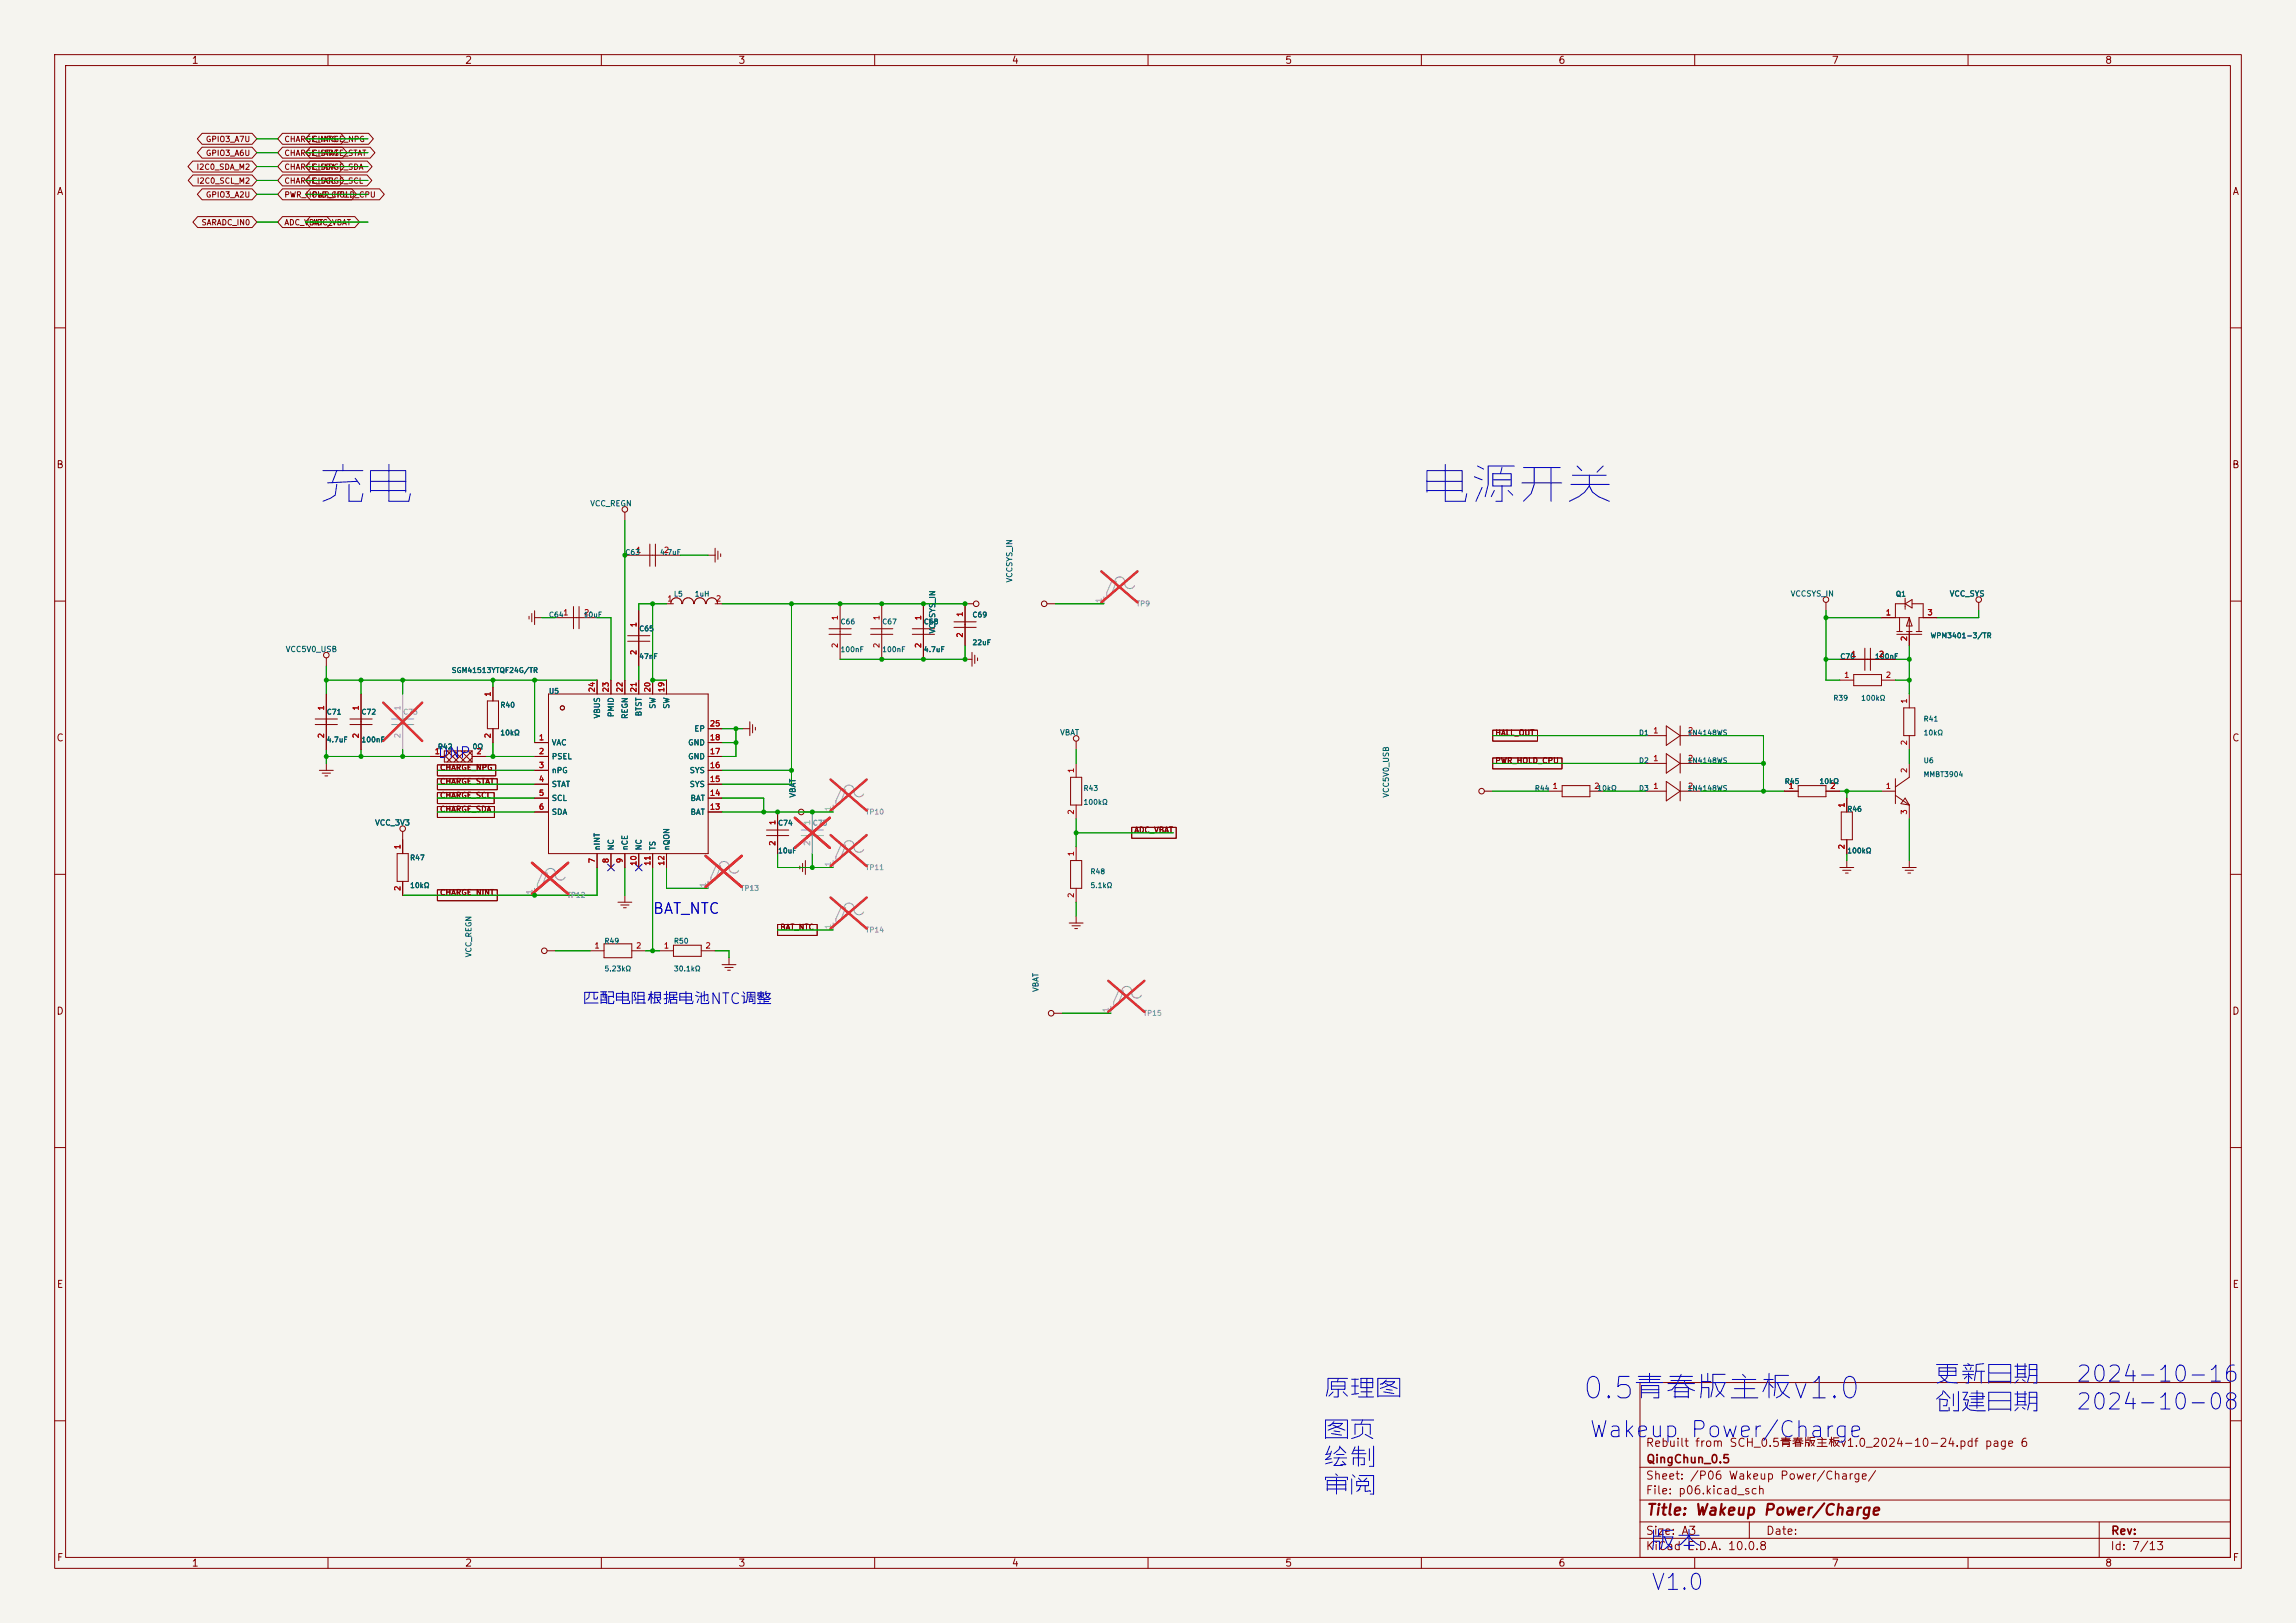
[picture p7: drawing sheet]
<svg xmlns="http://www.w3.org/2000/svg" width="420mm" height="297mm" viewBox="0 0 420 297" stroke-linecap="round" stroke-linejoin="round" font-family="sans-serif">
<defs><g id="words">
<g font-size="5.9" fill="#0000c2">
<text x="57.9" y="93.5">充电</text>
<text x="259.9" y="93.5">电源开关</text>
</g>
<text font-size="3.9" fill="#0000c2" x="289.2" y="257">0.5青春版主板v1.0</text>
<g font-size="3.2" fill="#0000c2">
<text x="241.8" y="256.6">原理图</text>
<text x="353.6" y="254.1">更新日期</text>
<text x="353.6" y="259.2">创建日期</text>
<text x="241.8" y="264.2">图页</text>
<text x="241.8" y="269.3">绘制</text>
<text x="241.8" y="274.4">审阅</text>
<text x="301.5" y="284.6">版本</text>
</g>
<g font-size="2.9" fill="#0000c2">
<text x="379.5" y="253.6">2024-10-16</text>
<text x="290.5" y="263.8">Wakeup Power/Charge</text>
<text x="379.5" y="258.7">2024-10-08</text>
<text x="301.8" y="291.7">V1.0</text>
</g>
<g font-size="2" fill="#0000c2">
<text x="79.9" y="139.2">DNP</text>
<text x="119.3" y="167.7">BAT_NTC</text>
<text x="106.6" y="184.2">匹配电阻根据电池NTC调整</text>
</g>
<text font-size="2" fill="#840000" x="301" y="277.8">Title: Wakeup Power/Charge</text>
<g font-size="1.5" fill="#840000">
<text x="300.9" y="265.1">Rebuilt from SCH_0.5青春版主板v1.0_2024-10-24.pdf page 6</text>
<text x="301" y="268.1">QingChun_0.5</text>
<text x="300.9" y="273.8">File: p06.kicad_sch</text>
<text x="300.9" y="271.1">Sheet: /P06 Wakeup Power/Charge/</text>
<text x="300.9" y="281.2">Size: A3</text>
<text x="322.9" y="281.2">Date:</text>
<text x="386" y="281.2">Rev:</text>
<text x="300.9" y="284">KiCad E.D.A. 10.0.8</text>
<text x="385.9" y="284">Id: 7/13</text>
</g>
<g font-size="1.3" fill="#840000">
<text x="35" y="12">1</text>
<text x="85" y="12">2</text>
<text x="135" y="12">3</text>
<text x="185" y="12">4</text>
<text x="235" y="12">5</text>
<text x="285" y="12">6</text>
<text x="335" y="12">7</text>
<text x="385" y="12">8</text>
<text x="10.3" y="36">A</text>
<text x="408.3" y="36">A</text>
<text x="10.2" y="86">B</text>
<text x="408.2" y="86">B</text>
<text x="10.2" y="136">C</text>
<text x="408.2" y="136">C</text>
<text x="10.2" y="186">D</text>
<text x="408.2" y="186">D</text>
<text x="10.3" y="236">E</text>
<text x="408.3" y="236">E</text>
<text x="10.3" y="286">F</text>
<text x="35" y="287">1</text>
<text x="85" y="287">2</text>
<text x="135" y="287">3</text>
<text x="185" y="287">4</text>
<text x="235" y="287">5</text>
<text x="285" y="287">6</text>
<text x="335" y="287">7</text>
<text x="385" y="287">8</text>
<text x="408.3" y="286">F</text>
</g>
<g font-size="1" fill="#840000">
<text x="37.6" y="26.2">GPIO3_A7U</text>
<text x="37.6" y="28.8">GPIO3_A6U</text>
<text x="51.9" y="28.8">CHARGE_STAT</text>
<text x="51.9" y="26.2">CHARGE_NPG</text>
<text x="57" y="28.8">CHARGE_STAT</text>
<text x="57" y="26.2">CHARGE_NPG</text>
<text x="35.9" y="31.3">I2C0_SDA_M2</text>
<text x="35.9" y="33.8">I2C0_SCL_M2</text>
<text x="51.9" y="33.8">CHARGE_SCL</text>
<text x="51.9" y="31.3">CHARGE_SDA</text>
<text x="57" y="31.3">CHARGE_SDA</text>
<text x="57" y="33.8">CHARGE_SCL</text>
<text x="36.8" y="41.5">SARADC_IN0</text>
<text x="37.6" y="36.4">GPIO3_A2U</text>
<text x="51.9" y="41.5">ADC_VBAT</text>
<text x="51.9" y="36.4">PWR_HOLD_CPU</text>
<text x="57" y="36.4">PWR_HOLD_CPU</text>
<text x="57" y="41.5">ADC_VBAT</text>
<text x="273.4" y="134.9">HALL_OUT</text>
<text x="80.4" y="141.2">CHARGE_NPG</text>
<text x="80.4" y="143.8">CHARGE_STAT</text>
<text x="273.4" y="139.9">PWR_HOLD_CPU</text>
<text x="80.4" y="148.8">CHARGE_SDA</text>
<text x="80.4" y="146.3">CHARGE_SCL</text>
<text x="207.4" y="152.6">ADC_VBAT</text>
<text x="80.4" y="164.1">CHARGE_NINT</text>
<text x="142.6" y="170.4">BAT_NTC</text>
</g>
<g font-size="1" fill="#006464">
<text x="107.9" y="92.9">VCC_REGN</text>
<text x="185.4" y="106.7" transform="rotate(-90 185.4 106.7)">VCCSYS_IN</text>
<text x="327.5" y="109.4">VCCSYS_IN</text>
<text x="356.5" y="109.4">VCC_SYS</text>
<text x="52.2" y="119.6">VCC5V0_USB</text>
<text x="171.3" y="116" transform="rotate(-90 171.3 116)">VCCSYS_IN</text>
<text x="110" y="131.6" transform="rotate(-90 110 131.6)">VBUS</text>
<text x="112.5" y="131.3" transform="rotate(-90 112.5 131.3)">PMID</text>
<text x="115.1" y="131.7" transform="rotate(-90 115.1 131.7)">REGN</text>
<text x="117.6" y="131.2" transform="rotate(-90 117.6 131.2)">BTST</text>
<text x="120.1" y="129.8" transform="rotate(-90 120.1 129.8)">SW</text>
<text x="122.7" y="129.8" transform="rotate(-90 122.7 129.8)">SW</text>
<text x="100.8" y="136.6">VAC</text>
<text x="125.8" y="136.6">GND</text>
<text x="126.9" y="134.1">EP</text>
<text x="193.8" y="134.8">VBAT</text>
<text x="100.8" y="139.2">PSEL</text>
<text x="100.8" y="141.7">nPG</text>
<text x="125.8" y="139.2">GND</text>
<text x="126.1" y="141.7">SYS</text>
<text x="100.8" y="144.3">STAT</text>
<text x="100.8" y="146.8">SCL</text>
<text x="100.8" y="149.3">SDA</text>
<text x="126.1" y="144.3">SYS</text>
<text x="126.2" y="149.3">BAT</text>
<text x="126.2" y="146.8">BAT</text>
<text x="145.8" y="146.1" transform="rotate(-90 145.8 146.1)">VBAT</text>
<text x="254.3" y="146.1" transform="rotate(-90 254.3 146.1)">VCC5V0_USB</text>
<text x="68.5" y="151.3">VCC_3V3</text>
<text x="110" y="155.7" transform="rotate(-90 110 155.7)">nINT</text>
<text x="112.5" y="155.7" transform="rotate(-90 112.5 155.7)">NC</text>
<text x="115.1" y="155.7" transform="rotate(-90 115.1 155.7)">nCE</text>
<text x="117.6" y="155.7" transform="rotate(-90 117.6 155.7)">NC</text>
<text x="120.1" y="155.7" transform="rotate(-90 120.1 155.7)">TS</text>
<text x="122.7" y="155.7" transform="rotate(-90 122.7 155.7)">nQON</text>
<text x="86.5" y="175.3" transform="rotate(-90 86.5 175.3)">VCC_REGN</text>
<text x="190.2" y="181.6" transform="rotate(-90 190.2 181.6)">VBAT</text>
</g>
<g font-size="1" fill="#a90000">
<text x="116.3" y="101.4">1</text>
<text x="121.3" y="101.4">2</text>
<text x="102.9" y="112.8">1</text>
<text x="106.7" y="112.8">2</text>
<text x="122" y="110.3">1</text>
<text x="130.9" y="110.3">2</text>
<text x="153.5" y="113.6" transform="rotate(-90 153.5 113.6)">1</text>
<text x="161.1" y="113.6" transform="rotate(-90 161.1 113.6)">1</text>
<text x="168.7" y="113.6" transform="rotate(-90 168.7 113.6)">1</text>
<text x="176.3" y="113" transform="rotate(-90 176.3 113)">1</text>
<text x="344.9" y="112.8">1</text>
<text x="352.5" y="112.8">3</text>
<text x="116.7" y="120" transform="rotate(-90 116.7 120)">2</text>
<text x="116.7" y="114.9" transform="rotate(-90 116.7 114.9)">1</text>
<text x="153.5" y="118.7" transform="rotate(-90 153.5 118.7)">2</text>
<text x="161.1" y="118.7" transform="rotate(-90 161.1 118.7)">2</text>
<text x="168.7" y="118.7" transform="rotate(-90 168.7 118.7)">2</text>
<text x="176.3" y="116.8" transform="rotate(-90 176.3 116.8)">2</text>
<text x="349.1" y="117.4" transform="rotate(-90 349.1 117.4)">2</text>
<text x="337.2" y="124.3">1</text>
<text x="338.5" y="120.5">1</text>
<text x="343.6" y="120.5">2</text>
<text x="344.9" y="124.3">2</text>
<text x="59.5" y="130.1" transform="rotate(-90 59.5 130.1)">1</text>
<text x="65.9" y="130.1" transform="rotate(-90 65.9 130.1)">1</text>
<text x="90" y="127.6" transform="rotate(-90 90 127.6)">1</text>
<text x="109" y="126.8" transform="rotate(-90 109 126.8)">24</text>
<text x="111.6" y="126.8" transform="rotate(-90 111.6 126.8)">23</text>
<text x="114.1" y="126.8" transform="rotate(-90 114.1 126.8)">22</text>
<text x="116.7" y="126.8" transform="rotate(-90 116.7 126.8)">21</text>
<text x="119.2" y="126.8" transform="rotate(-90 119.2 126.8)">20</text>
<text x="121.7" y="126.8" transform="rotate(-90 121.7 126.8)">19</text>
<text x="349.1" y="128.8" transform="rotate(-90 349.1 128.8)">1</text>
<text x="59.5" y="135.2" transform="rotate(-90 59.5 135.2)">2</text>
<text x="65.9" y="135.2" transform="rotate(-90 65.9 135.2)">2</text>
<text x="90" y="135.2" transform="rotate(-90 90 135.2)">2</text>
<text x="98.5" y="135.7">1</text>
<text x="129.8" y="135.7">18</text>
<text x="129.8" y="133.2">25</text>
<text x="302.3" y="134.4">1</text>
<text x="308.7" y="134.4">2</text>
<text x="349.1" y="136.5" transform="rotate(-90 349.1 136.5)">2</text>
<text x="79.4" y="138.2">1</text>
<text x="87.1" y="138.2">2</text>
<text x="98.5" y="138.2">2</text>
<text x="98.5" y="140.8">3</text>
<text x="98.5" y="143.3">4</text>
<text x="129.8" y="143.3">15</text>
<text x="129.8" y="140.8">16</text>
<text x="129.8" y="138.2">17</text>
<text x="196.7" y="141.5" transform="rotate(-90 196.7 141.5)">1</text>
<text x="302.3" y="139.5">1</text>
<text x="308.7" y="139.5">2</text>
<text x="349.1" y="141.5" transform="rotate(-90 349.1 141.5)">2</text>
<text x="98.5" y="145.9">5</text>
<text x="98.5" y="148.4">6</text>
<text x="129.8" y="148.4">13</text>
<text x="129.8" y="145.9">14</text>
<text x="196.7" y="149.2" transform="rotate(-90 196.7 149.2)">2</text>
<text x="283.9" y="144.6">1</text>
<text x="291.5" y="144.6">2</text>
<text x="302.3" y="144.6">1</text>
<text x="308.7" y="144.6">2</text>
<text x="327.1" y="144.6">1</text>
<text x="334.7" y="144.6">2</text>
<text x="337.6" y="147.9" transform="rotate(-90 337.6 147.9)">1</text>
<text x="344.9" y="144.6">1</text>
<text x="349.1" y="149.2" transform="rotate(-90 349.1 149.2)">3</text>
<text x="73.5" y="155.5" transform="rotate(-90 73.5 155.5)">1</text>
<text x="142.1" y="154.9" transform="rotate(-90 142.1 154.9)">2</text>
<text x="142.1" y="151.1" transform="rotate(-90 142.1 151.1)">1</text>
<text x="337.6" y="155.5" transform="rotate(-90 337.6 155.5)">2</text>
<text x="109" y="158.1" transform="rotate(-90 109 158.1)">7</text>
<text x="111.6" y="158.1" transform="rotate(-90 111.6 158.1)">8</text>
<text x="114.1" y="158.1" transform="rotate(-90 114.1 158.1)">9</text>
<text x="116.7" y="158.5" transform="rotate(-90 116.7 158.5)">10</text>
<text x="119.2" y="158.5" transform="rotate(-90 119.2 158.5)">11</text>
<text x="121.7" y="158.5" transform="rotate(-90 121.7 158.5)">12</text>
<text x="196.7" y="156.8" transform="rotate(-90 196.7 156.8)">1</text>
<text x="73.5" y="163.1" transform="rotate(-90 73.5 163.1)">2</text>
<text x="196.7" y="164.4" transform="rotate(-90 196.7 164.4)">2</text>
<text x="108.6" y="173.8">1</text>
<text x="116.3" y="173.8">2</text>
<text x="121.3" y="173.8">1</text>
<text x="129" y="173.8">2</text>
</g>
<g font-size="1" fill="#a5a4a2">
<text x="201.7" y="110.4" transform="rotate(-90 201.7 110.4)">1</text>
<text x="73.5" y="130.1" transform="rotate(-90 73.5 130.1)">1</text>
<text x="73.5" y="135.2" transform="rotate(-90 73.5 135.2)">2</text>
<text x="152.2" y="148.5" transform="rotate(-90 152.2 148.5)">1</text>
<text x="148.4" y="154.9" transform="rotate(-90 148.4 154.9)">2</text>
<text x="148.4" y="151.1" transform="rotate(-90 148.4 151.1)">1</text>
<text x="152.2" y="158.7" transform="rotate(-90 152.2 158.7)">1</text>
<text x="97.6" y="163.8" transform="rotate(-90 97.6 163.8)">1</text>
<text x="129.4" y="162.5" transform="rotate(-90 129.4 162.5)">1</text>
<text x="152.2" y="170.1" transform="rotate(-90 152.2 170.1)">1</text>
<text x="203" y="185.4" transform="rotate(-90 203 185.4)">1</text>
</g>
<g font-size=".9" fill="#006464">
<text x="114.3" y="101.8">C63</text>
<text x="120.6" y="101.8">4.7uF</text>
<text x="100.3" y="113.2">C64</text>
<text x="106.7" y="113.2">10uF</text>
<text x="123.2" y="109.4">L5</text>
<text x="127" y="109.4">1uH</text>
<text x="177.8" y="113.2">C69</text>
<text x="346.7" y="109.4">Q1</text>
<text x="116.8" y="115.7">C65</text>
<text x="153.7" y="114.5">C66</text>
<text x="153.7" y="119.6">100nF</text>
<text x="161.3" y="114.5">C67</text>
<text x="161.3" y="119.6">100nF</text>
<text x="168.9" y="114.5">C68</text>
<text x="168.9" y="119.6">4.7uF</text>
<text x="177.8" y="118.3">22uF</text>
<text x="353" y="117">WPM3401-3/TR</text>
<text x="82.5" y="123.4">SGM41513YTQF24G/TR</text>
<text x="116.8" y="120.8">47nF</text>
<text x="336.5" y="120.8">C70</text>
<text x="342.9" y="120.8">100nF</text>
<text x="59.7" y="131">C71</text>
<text x="66" y="131">C72</text>
<text x="91.4" y="129.7">R40</text>
<text x="100.3" y="127.2">U5</text>
<text x="335.3" y="128.4">R39</text>
<text x="340.3" y="128.4">100kΩ</text>
<text x="59.7" y="136.1">4.7uF</text>
<text x="66" y="136.1">100nF</text>
<text x="80" y="137.3">R42</text>
<text x="86.3" y="137.3">0Ω</text>
<text x="91.4" y="134.8">10kΩ</text>
<text x="299.7" y="134.8">D1</text>
<text x="308.6" y="134.8">1N4148WS</text>
<text x="351.8" y="132.3">R41</text>
<text x="351.8" y="134.8">10kΩ</text>
<text x="299.7" y="139.9">D2</text>
<text x="308.6" y="139.9">1N4148WS</text>
<text x="326.4" y="143.7">R45</text>
<text x="332.7" y="143.7">10kΩ</text>
<text x="351.8" y="139.9">U6</text>
<text x="351.8" y="142.4">MMBT3904</text>
<text x="198.1" y="145">R43</text>
<text x="198.1" y="147.5">100kΩ</text>
<text x="280.7" y="145">R44</text>
<text x="292.1" y="145">10kΩ</text>
<text x="299.7" y="145">D3</text>
<text x="308.6" y="145">1N4148WS</text>
<text x="337.8" y="148.8">R46</text>
<text x="142.2" y="151.3">C74</text>
<text x="74.9" y="157.7">R47</text>
<text x="142.2" y="156.4">10uF</text>
<text x="199.4" y="160.2">R48</text>
<text x="337.8" y="156.4">100kΩ</text>
<text x="74.9" y="162.7">10kΩ</text>
<text x="199.4" y="162.7">5.1kΩ</text>
<text x="110.5" y="172.9">R49</text>
<text x="123.2" y="172.9">R50</text>
<text x="110.5" y="178">5.23kΩ</text>
<text x="123.2" y="178">30.1kΩ</text>
</g>
<g font-size=".9" fill="#939391">
<text x="207.8" y="111.2">TP9</text>
<text x="73.6" y="131">C73</text>
<text x="158.2" y="149.3">TP10</text>
<text x="148.6" y="151.3">C75</text>
<text x="158.2" y="159.4">TP11</text>
<text x="103.6" y="164.5">TP12</text>
<text x="135.4" y="163.2">TP13</text>
<text x="158.2" y="170.9">TP14</text>
<text x="209" y="186.1">TP15</text>
</g>
</g></defs>
<path d="M0 0h420v297h-420z" fill="#f5f4ef" stroke="#f5f4ef" stroke-width=".18"/>
<g fill="none" stroke="#840000" stroke-width=".18">
<path d="M10 10h400v277h-400zM12 12h396v273h-396zM60 10v2M110 10v2M160 10v2M210 10v2M260 10v2M310 10v2M360 10v2M35.3 29.5h10.8l.9 1-.9 1h-10.8l-.9-1zM35.3 32h10.8l.9 1-.9 1h-10.8l-.9-1zM36.2 39.6h9.9l.9 1-.9 1h-9.9l-.9-1z"/>
<path d="M37 24.4h9.1l.9 1-.9 1h-9.1l-.9-1zM37 26.9h9.1l.9 1-.9 1h-9.1l-.9-1zM37 34.6h9.1l.9 1-.9 1h-9.1l-.9-1zM51.7 39.6h8.1l.9 1-.9 1h-8.1l-.9-1zM51.7 26.9h10.9l.9 1-.9 1h-10.9l-.9-1zM51.7 24.4h10.6l.9 1-.9 1h-10.6l-.9-1zM51.7 32h10.4l.8 1-.8 1h-10.4l-.9-1zM51.7 34.6h12.6l.9 1-.9 1h-12.6l-.9-1zM51.7 29.5h10.4l.9 1-.9 1h-10.4l-.9-1zM56.8 26.9h10.9l.9 1-.9 1h-10.9l-.9-1zM56.8 24.4h10.6l.9 1-.9 1h-10.6l-.9-1zM56.8 29.5h10.4l.9 1-.9 1h-10.4l-.9-1z"/>
<path d="M56.8 32h10.3l.9 1-.9 1h-10.3l-.9-1zM56.8 34.6h12.6l.9 1-.9 1h-12.6l-.9-1zM56.8 39.6h8.1l.9 1-.9 1h-8.1l-.9-1zM10 60h2M408 60h2M114.3 93.7v1.6M118.9 99.6v4M119.9 99.6v4M10 110h2M96.8 112.8v.5M97.3 112.3v1.5M97.8 113h1.3"/>
<path d="M97.8 111.8v2.5M101.6 113h7.6M104.9 111v4.1M105.9 111v4.1M114.3 101.6h10.2M114.8 116.3h4.1M114.8 117.3h4.1M116.8 111.8v10.1M121.9 110.5h1.3M124.7 110.3a1.01 1.01 0 0 0-1-.9 1.01 1.01 0 0 0-1 1.1M124.7 110.3v.1M124.7 110.4h.1"/>
<path d="M124.7 110.5h.1M124.7 110.4v.1M126.9 110.3a1.01 1.01 0 0 0-1.1-.9 1.01 1.01 0 0 0-.9 1.1M126.9 110.3v.1M126.9 110.4h.1M126.9 110.5h.1M126.9 110.4v.1M129 110.3a1.01 1.01 0 0 0-1-.9 1.01 1.01 0 0 0-1 1.1M129 110.3v.1M129 110.4h.1M129 110.5h.1M129 110.4v.1"/>
<path d="M129.5 101.6h1.3M130.8 110.5h1.3M130.8 100.3v2.6M131.2 110.3a1.01 1.01 0 0 0-1.1-.9 1.01 1.01 0 0 0-.9 1.1M131.2 110.3v.1M131.2 110.4h.1M131.2 110.5h.1M131.2 110.4v.1M131.3 100.8v1.6M131.8 101.3v.6M151.6 115.1h4.1M151.6 116.1h4.1"/>
<path d="M153.7 110.5v10.2M159.3 115.1h4M159.3 116.1h4M161.3 110.5v10.2M166.9 115.1h4M166.9 116.1h4M168.9 110.5v10.2M174.5 113.8h4.1M174.5 114.8h4.1M177.8 119.4v2.5M178.1 110.5h-1.6v7.6M178.3 119.9v1.5"/>
<path d="M191.5 110.5h1.5M334 110.2v1.6M341.1 118.6v4.1M342.1 118.6v4.1M344.2 113h5M347 116.1h4.5M347 115.6h1M347.5 113v2.6M348.5 110.5h-1.8v2.5M348.5 109.5v2M348.5 110.5l1.3-.8v1.6zM348.7 115.6h1.1"/>
<path d="M349.2 113v5.1M349.2 113l.6 1.6h-1.1zM349.8 110.5h2v2.5M350.5 115.6h1M354.3 113h-3.3v2.6M361.9 110.2v1.6M408 110h2M57.7 131.6h4M57.7 132.6h4M59.7 120.4v1.5M59.7 127v10.2M59.7 139.7v1.3"/>
<path d="M64 131.6h4.1M64 132.6h4.1M66 127v10.2M78.7 138.4h2.6M80 140h10.7v2h-10.7zM81.3 138.2l1.2 1.2M81.8 137.4l2 2M82.5 137.4l-1.2 1.3M83.1 137.4l2 2M83.8 137.4l-2 2M84.3 137.4l2.1 2M85.1 137.4l-2 2"/>
<path d="M85.6 137.4l.8 .8M86.4 137.4h-5.1v2h5.1M86.4 137.4l-2.1 2M86.4 137.4v2M86.4 138.7l-.8 .7M86.4 138.4h2.5M89.2 128.3h2v5.1h-2zM90.2 125.7v2.6M90.2 133.4v2.5M97.8 138.4h2.5M97.8 135.9h2.5M100.3 127h29.2v29.2h-29.2z"/>
<path d="M109.2 124.5v2.5M111.8 124.5v2.5M114.3 124.5v2.5M116.8 124.5v2.5M119.4 124.5v2.5M121.9 124.5v2.5M129.5 138.4h2.6M129.5 135.9h2.6M129.5 133.4h2.6M135.9 133.4h1.3M137.2 132.1v2.5M137.7 132.6v1.5"/>
<path d="M138.2 133.1v.5M176.5 120.7h1.3M178.8 120.4v.5M196.8 135.6v1.6M196.8 139.7v2.5M273 133.6h8.2v2h-8.2zM273 138.7h12.7v2h-12.7zM301 134.6h3.8M301 139.7h3.8M304.8 132.8l2.5 1.8-2.5 1.8zM304.8 137.9l2.5 1.8-2.5 1.8zM307.3 134.6h3.8"/>
<path d="M307.3 132.8v3.6M307.3 137.9v3.6M307.3 139.7h3.8M336.5 124.5h2.6M336.5 120.7h10.2M339.1 123.4h5.1v2.1h-5.1zM344.2 124.5h2.5M348.2 129.5h2.1v5.1h-2.1zM349.2 139.7v2.5l-2.5 1.8M349.2 127v2.5M349.2 134.6v2.6M10 160h2"/>
<path d="M58.4 141h2.6M58.9 141.5h1.6M59.4 142h.5M72.6 156.2h2.1v5.1h-2.1zM73.7 152.1v4.1M80 147.6h10.4v2h-10.4zM80 145h10.4v2.1h-10.4zM80 142.5h11v2h-11zM97.8 141h2.5M97.8 143.5h2.5M97.8 146.1h2.5M97.8 148.6h2.5"/>
<path d="M109.2 156.2v2.6M111.8 156.2v2.6M114.3 156.2v2.6M116.8 156.2v2.6M119.4 156.2v2.6M121.9 156.2v2.6M129.5 141h2.6M129.5 143.5h2.6M129.5 146.1h2.6M129.5 148.6h2.6M140.2 151.9h4.1M140.2 152.9h4.1"/>
<path d="M142.2 148.6v7.6M146.3 158.5v.5M146.8 158v1.5M147.1 148.6h1.5M147.3 158.8h1.3M147.3 157.5v2.5M195.8 142.2h2.1v5.1h-2.1zM195.8 157.5h2.1v5.1h-2.1zM196.8 147.3v2.6M196.8 154.9v2.6M207 151.4h8.2v2h-8.2zM271.5 144.8h1.5"/>
<path d="M283.2 144.8h2.5M285.7 143.8h5.1v2h-5.1zM290.8 144.8h2.6M301 144.8h3.8M304.8 143l2.5 1.8-2.5 1.8zM307.3 144.8h3.8M307.3 143v3.6M326.4 144.8h2.5M328.9 143.8h5.1v2h-5.1zM334 144.8h2.5M336.5 158.8h2.6M336.8 148.6h2v5.1h-2z"/>
<path d="M337.1 159.3h1.5M337.6 159.8h.5M337.8 146.1v2.5M337.8 153.7v2.5M337.8 157.5v1.3M344.2 144.8h2.5M346.7 142.5v4.6M346.7 145.5l2.5 1.8M348 158.8h2.5M348.5 146.1l.7 1.2-1.5-.2zM348.5 159.3h1.5M349 159.8h.5"/>
<path d="M349.2 147.3v2.6M349.2 157.5v1.3M408 160h2M73.7 161.3v2.5M80 162.8h11v2h-11zM100.1 174h1.5M107.9 174h2.6M110.5 172.7h5.1v2.6h-5.1zM113 165.1h2.6M113.5 165.6h1.6M114 166.1h.6M114.3 163.8v1.3"/>
<path d="M115.6 174h2.5M120.6 174h2.6M123.2 173h5.1v2h-5.1zM128.3 174h2.5M132.1 176.5h2.5M132.6 177h1.5M133.1 177.5h.5M133.3 175.3v1.2M142.2 169.2h7.3v2h-7.3zM195.6 168.9h2.5M196.1 169.4h1.5M196.6 169.9h.5"/>
<path d="M196.8 162.6v2.5M196.8 167.6v1.3M192.8 185.4h1.5M10 210h2M408 210h2M300 253h108v32h-108zM10 260h2M300 278.5h108M300 274.5h108M300 268.5h108M320 278.5v3M384 278.5v6.5"/>
<path d="M408 260h2M60 285v2M110 285v2M160 285v2M210 285v2M260 285v2M300 281.5h108M310 285v2M360 285v2"/>
<circle cx="114.3" cy="93.2" r=".51"/>
<circle cx="59.7" cy="119.9" r=".51"/>
<circle cx="178.6" cy="110.5" r=".51"/>
<circle cx="191" cy="110.5" r=".51"/>
<circle cx="334" cy="109.7" r=".51"/>
<circle cx="361.9" cy="109.7" r=".51"/>
<circle cx="102.9" cy="129.5" r=".38"/>
<circle cx="196.9" cy="135.1" r=".51"/>
<circle cx="73.7" cy="151.6" r=".51"/>
<circle cx="146.6" cy="148.6" r=".51"/>
<circle cx="271" cy="144.8" r=".51"/>
<circle cx="99.6" cy="174" r=".51"/>
<circle cx="192.3" cy="185.4" r=".51"/>
</g>
<g fill="none" stroke="#9c9b98" stroke-width=".18">
<path d="M201.9 109.2v1.3M202.4 109v-.5l1.1-2.3 .7 .2-1 2.6-.5 .2M204 106.2a.97 .97 0 0 1 1.2-.5 .97 .97 0 0 1 .5 1.2 .94 .94 0 0 0 .8 .8 .94 .94 0 0 0 1-.5M71.6 131.6h4.1M71.6 132.6h4.1M73.7 127v10.2M99.8 159.5a.97 .97 0 0 1 1.3-.5 .97 .97 0 0 1 .5 1.3 .94 .94 0 0 0 .8 .7 .94 .94 0 0 0 1-.5M131.6 158.2a.97 .97 0 0 1 1.2-.5 .97 .97 0 0 1 .6 1.3 .94 .94 0 0 0 .8 .8 .94 .94 0 0 0 .9-.5M146.6 151.9h4M146.6 152.9h4M148.6 148.6v7.6M152.4 147.3v1.3"/>
<path d="M152.4 157.5v1.3M152.9 147.1v-.5l1-2.3 .8 .2-1 2.6-.5 .2M152.9 157.2v-.5l1-2.3 .8 .3-1 2.5-.5 .3M154.4 144.3a.97 .97 0 0 1 1.3-.5 .97 .97 0 0 1 .5 1.2 .94 .94 0 0 0 .8 .8 .94 .94 0 0 0 1-.5M154.4 154.4a.97 .97 0 0 1 1.3-.5 .97 .97 0 0 1 .5 1.3 .94 .94 0 0 0 .8 .8 .94 .94 0 0 0 1-.6M97.8 162.6v1.2M98.3 162.3v-.5l1-2.3 .8 .3-1 2.5-.5 .3M129.5 161.3v1.3M130 161v-.5l1.1-2.3 .7 .3-1 2.5-.5 .3M152.4 168.9v1.3M152.9 168.7v-.6l1-2.2 .8 .2-1 2.6-.5 .2M154.4 165.9a.97 .97 0 0 1 1.3-.5 .97 .97 0 0 1 .5 1.2 .94 .94 0 0 0 .8 .8 .94 .94 0 0 0 1-.5"/>
<path d="M203.2 184.2v1.2M203.7 183.9v-.5l1-2.3 .8 .3-1 2.5-.5 .3M205.2 181.1a.97 .97 0 0 1 1.3-.5 .97 .97 0 0 1 .5 1.3 .94 .94 0 0 0 .8 .7 .94 .94 0 0 0 1-.5"/>
</g>
<g fill="none" stroke="#e12e31" stroke-width=".46">
<path d="M201.5 104.6l6.6 5.6M208.1 104.6l-6.6 5.6M70.1 128.6l7.1 7M77.2 128.6l-7.1 7M97.3 157.9l6.6 5.7M103.9 157.9l-6.6 5.7M129.1 156.6l6.6 5.7M135.7 156.6l-6.6 5.7M145.4 149.7l6.4 5.4M151.8 149.7l-6.4 5.4M151.9 142.7l6.6 5.6M151.9 152.8l6.6 5.7"/>
<path d="M158.5 142.7l-6.6 5.6M158.5 152.8l-6.6 5.7M151.9 164.2l6.6 5.7M158.5 164.2l-6.6 5.7M202.7 179.5l6.6 5.7M209.3 179.5l-6.6 5.7"/>
</g>
<g fill="none" stroke="#009600" stroke-width=".18">
<path d="M47 30.5h3.8M47 33h3.8M47 27.9h3.8M47 25.4h3.8M47 35.6h3.8M55.9 30.5h11.4M55.9 33h11.4M55.9 27.9h11.4M55.9 25.4h11.4M55.9 35.6h11.4M47 40.6h3.8M55.9 40.6h11.4"/>
<path d="M114.3 95.3v29.2M99.1 113h2.5M109.2 113h2.6v11.5M119.4 110.5v14h2.5M121.9 110.5h-5.1v1.3M124.5 101.6h5M132.1 110.5h44.4M144.8 110.5v33h-12.7M176.5 118.1v2.6h-22.8M193 110.5h8.9M334 111.8v12.7h2.5M334 113h10.2"/>
<path d="M349.2 118.1v8.9M361.9 111.8v1.2h-7.6M59.7 124.5h49.5M59.7 138.4h19M59.7 121.9v5.1M59.7 137.2v2.5M66 124.5v2.5M66 137.2v1.2M73.7 124.5v2.5M73.7 137.2v1.2M88.9 138.4h8.9M90.2 124.5v1.2"/>
<path d="M90.2 135.9v2.5M97.8 124.5v11.4M116.8 121.9v2.6M132.1 135.9h2.5M132.1 133.4h3.8M134.6 133.4v5h-2.5M196.8 137.2v2.5M273 139.7h28M273 134.6h28M311.1 134.6h11.5v10.2M311.1 139.7h11.5M334 120.7h2.5"/>
<path d="M346.7 124.5h2.5M346.7 120.7h2.5M349.2 137.2v2.5M80 148.6h17.8M80 141h17.8M80 143.5h17.8M80 146.1h17.8M109.2 158.8v5h-35.5M114.3 158.8v5M119.4 158.8v15.2M121.9 158.8v3.8h7.6M132.1 148.6h20.3"/>
<path d="M132.1 141h12.7M132.1 146.1h7.6v2.5M142.2 156.2v2.6h10.2M148.6 156.2v2.6M196.8 149.9v5M196.8 152.4h17.8M273 144.8h10.2M293.4 144.8h7.6M311.1 144.8h15.3M336.5 144.8h7.7M337.8 144.8v1.3M337.8 156.2v1.3"/>
<path d="M349.2 149.9v7.6M101.6 174h6.3M118.1 174h2.5M130.8 174h2.5v1.3M142.2 170.2h10.2M196.8 165.1v2.5M194.3 185.4h8.9"/>
</g>
<path d="M111.2 158.1l1.2 1.3M112.4 158.1l-1.2 1.3M116.2 158.1l1.2 1.3M117.4 158.1l-1.2 1.3" fill="none" stroke="#000084" stroke-width=".18"/>
<g fill="#009600">
<circle cx="153.7" cy="110.5" r=".46"/>
<circle cx="161.3" cy="110.5" r=".46"/>
<circle cx="161.3" cy="120.7" r=".46"/>
<circle cx="168.9" cy="120.7" r=".46"/>
<circle cx="168.9" cy="110.5" r=".46"/>
<circle cx="176.5" cy="110.5" r=".46"/>
<circle cx="176.5" cy="120.7" r=".46"/>
<circle cx="322.6" cy="144.8" r=".46"/>
<circle cx="322.6" cy="139.7" r=".46"/>
<circle cx="337.8" cy="144.8" r=".46"/>
<circle cx="349.2" cy="124.5" r=".46"/>
<circle cx="349.2" cy="120.7" r=".46"/>
<circle cx="334" cy="113" r=".46"/>
<circle cx="334" cy="120.7" r=".46"/>
<circle cx="196.8" cy="152.4" r=".46"/>
<circle cx="90.2" cy="124.5" r=".46"/>
<circle cx="90.2" cy="138.4" r=".46"/>
<circle cx="73.7" cy="124.5" r=".46"/>
<circle cx="66" cy="124.5" r=".46"/>
<circle cx="59.7" cy="124.5" r=".46"/>
<circle cx="66" cy="138.4" r=".46"/>
<circle cx="73.7" cy="138.4" r=".46"/>
<circle cx="59.7" cy="138.4" r=".46"/>
<circle cx="144.8" cy="141" r=".46"/>
<circle cx="134.6" cy="133.4" r=".46"/>
<circle cx="134.6" cy="135.9" r=".46"/>
<circle cx="148.6" cy="158.8" r=".46"/>
<circle cx="148.6" cy="148.6" r=".46"/>
<circle cx="139.7" cy="148.6" r=".46"/>
<circle cx="142.2" cy="148.6" r=".46"/>
<circle cx="97.8" cy="124.5" r=".46"/>
<circle cx="144.8" cy="110.5" r=".46"/>
<circle cx="114.3" cy="101.6" r=".46"/>
<circle cx="119.4" cy="124.5" r=".46"/>
<circle cx="119.4" cy="110.5" r=".46"/>
<circle cx="97.8" cy="163.8" r=".46"/>
<circle cx="119.4" cy="174" r=".46"/>
</g>
<use href="#words"/>
</svg>
